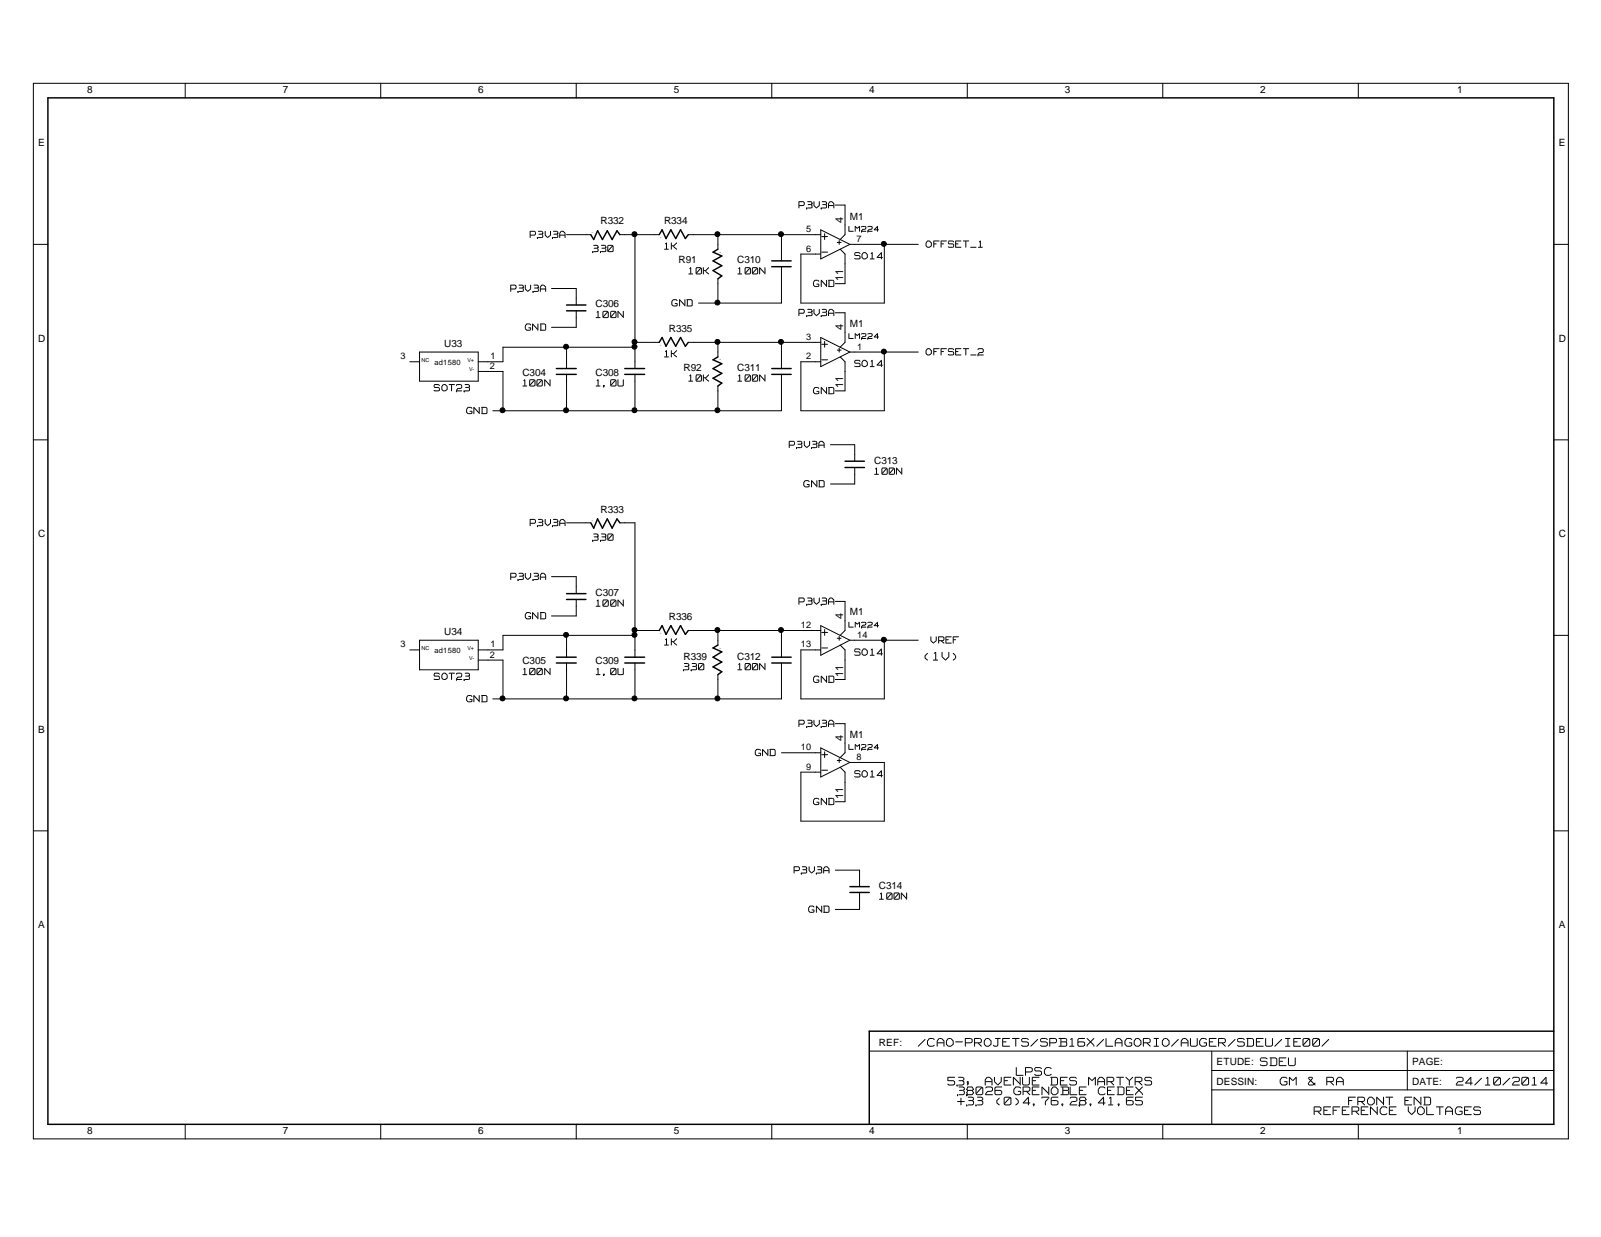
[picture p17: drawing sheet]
<svg xmlns="http://www.w3.org/2000/svg" width="279mm" height="216mm" viewBox="0 0 279 216" stroke-linecap="round" stroke-linejoin="round" font-family="sans-serif">
<defs><g id="words">
<g font-size="2.7" fill="#fff">
<text x="161.4" y="115.5">(1V)</text>
<text x="160.3" y="182.9">/CAO-PROJETS/SPB16X/LAGORIO/AUGER/SDEU/IE00/</text>
<text x="165.4" y="189.6">53, AVENUE DES MARTYRS</text>
<text x="167.1" y="191.3">38026 GRENOBLE CEDEX</text>
<text x="177.4" y="187.9">LPSC</text>
<text x="219.9" y="186.2">SDEU</text>
<text x="223.4" y="189.6">GM &amp; RA</text>
<text x="254.1" y="189.6">24/10/2014</text>
<text x="167.1" y="193.1">+33 (0)4.76.28.41.65</text>
<text x="229.3" y="194.8">REFERENCE VOLTAGES</text>
<text x="235.4" y="193.1">FRONT</text>
<text x="245" y="193.1">END</text>
</g>
<g font-size="2.2" fill="#fff">
<text x="92.5" y="41.6">P3V3A</text>
<text x="139.4" y="36.5">P3V3A</text>
<text x="103.4" y="44.1">330</text>
<text x="116" y="43.7">1K</text>
<text x="120.2" y="48">10K</text>
<text x="128.8" y="48">100N</text>
<text x="149.2" y="45.4">SO14</text>
<text x="161.6" y="43.3">OFFSET_1</text>
<text x="89.1" y="51">P3V3A</text>
<text x="117.2" y="53.6">GND</text>
<text x="142" y="50.2">GND</text>
<text x="91.7" y="57.8">GND</text>
<text x="104" y="55.6">100N</text>
<text x="139.4" y="55.3">P3V3A</text>
<text x="116" y="62.5">1K</text>
<text x="149.2" y="64.2">SO14</text>
<text x="161.6" y="62.1">OFFSET_2</text>
<text x="75.8" y="68.4">SOT23</text>
<text x="91.2" y="67.5">100N</text>
<text x="104" y="67.5">1.0U</text>
<text x="120.2" y="66.7">10K</text>
<text x="128.8" y="66.7">100N</text>
<text x="142" y="68.9">GND</text>
<text x="81.4" y="72.4">GND</text>
<text x="137.7" y="78.3">P3V3A</text>
<text x="152.6" y="83">100N</text>
<text x="140.3" y="85.2">GND</text>
<text x="92.5" y="91.9">P3V3A</text>
<text x="103.4" y="94.5">330</text>
<text x="89.1" y="101.3">P3V3A</text>
<text x="104" y="106">100N</text>
<text x="139.4" y="105.6">P3V3A</text>
<text x="91.7" y="108.2">GND</text>
<text x="116" y="112.8">1K</text>
<text x="162.5" y="112.4">VREF</text>
<text x="75.8" y="118.8">SOT23</text>
<text x="91.2" y="117.9">100N</text>
<text x="104" y="117.9">1.0U</text>
<text x="119.3" y="117.1">330</text>
<text x="128.8" y="117.1">100N</text>
<text x="142" y="119.3">GND</text>
<text x="149.2" y="114.5">SO14</text>
<text x="81.4" y="122.7">GND</text>
<text x="139.4" y="127">P3V3A</text>
<text x="131.8" y="132.1">GND</text>
<text x="149.2" y="135.8">SO14</text>
<text x="142" y="140.6">GND</text>
<text x="138.6" y="152.5">P3V3A</text>
<text x="141.1" y="159.4">GND</text>
<text x="153.5" y="157.1">100N</text>
</g>
<g font-size="1.9">
<text x="147.1" y="38.9" transform="rotate(-90 147.1 38.9)">4</text>
<text x="147.1" y="49" transform="rotate(-90 147.1 49)">11</text>
<text x="147.1" y="57.6" transform="rotate(-90 147.1 57.6)">4</text>
<text x="147.1" y="67.7" transform="rotate(-90 147.1 67.7)">11</text>
<text x="147.1" y="108" transform="rotate(-90 147.1 108)">4</text>
<text x="147.1" y="118.1" transform="rotate(-90 147.1 118.1)">11</text>
<text x="147.1" y="129.3" transform="rotate(-90 147.1 129.3)">4</text>
<text x="147.1" y="139.4" transform="rotate(-90 147.1 139.4)">11</text>
</g>
<g font-size="1.7">
<text x="15.2" y="16.2">8</text>
<text x="49.3" y="16.2">7</text>
<text x="83.5" y="16.2">6</text>
<text x="117.6" y="16.2">5</text>
<text x="151.7" y="16.2">4</text>
<text x="185.8" y="16.2">3</text>
<text x="219.9" y="16.2">2</text>
<text x="254.3" y="16.2">1</text>
<text x="6.7" y="25.5">E</text>
<text x="272" y="25.5">E</text>
<text x="104.8" y="39.2">R332</text>
<text x="115.9" y="39.2">R334</text>
<text x="148.3" y="38.3">M1</text>
<text x="118.4" y="46">R91</text>
<text x="128.7" y="46">C310</text>
<text x="103.9" y="53.7">C306</text>
<text x="6.7" y="59.7">D</text>
<text x="116.7" y="57.9">R335</text>
<text x="148.3" y="57">M1</text>
<text x="272" y="59.7">D</text>
<text x="77.5" y="60.5">U33</text>
<text x="91.2" y="65.6">C304</text>
<text x="103.9" y="65.6">C308</text>
<text x="119.3" y="64.7">R92</text>
<text x="128.7" y="64.7">C311</text>
<text x="152.5" y="81">C313</text>
<text x="104.8" y="89.5">R333</text>
<text x="6.7" y="93.8">C</text>
<text x="272" y="93.8">C</text>
<text x="103.9" y="104">C307</text>
<text x="148.3" y="107.4">M1</text>
<text x="77.5" y="110.8">U34</text>
<text x="116.7" y="108.3">R336</text>
<text x="91.2" y="116">C305</text>
<text x="103.9" y="116">C309</text>
<text x="119.3" y="115.1">R339</text>
<text x="128.7" y="115.1">C312</text>
<text x="6.7" y="127.9">B</text>
<text x="148.3" y="128.8">M1</text>
<text x="272" y="127.9">B</text>
<text x="153.4" y="155.2">C314</text>
<text x="6.7" y="162">A</text>
<text x="272" y="162">A</text>
<text x="153.4" y="182.5">REF:</text>
<text x="212.3" y="185.9">ETUDE:</text>
<text x="246.4" y="185.9">PAGE:</text>
<text x="212.3" y="189.3">DESSIN:</text>
<text x="246.4" y="189.3">DATE:</text>
<text x="15.2" y="197.8">8</text>
<text x="49.3" y="197.8">7</text>
<text x="83.5" y="197.8">6</text>
<text x="117.6" y="197.8">5</text>
<text x="151.7" y="197.8">4</text>
<text x="185.8" y="197.8">3</text>
<text x="219.9" y="197.8">2</text>
<text x="254.3" y="197.8">1</text>
</g>
<g font-size="1.7" fill="#fff">
<text x="148.1" y="40.4">LM224</text>
<text x="148.1" y="59.2">LM224</text>
<text x="148.1" y="109.5">LM224</text>
<text x="148.1" y="130.9">LM224</text>
</g>
<g font-size="1.6">
<text x="140.7" y="40.5">5</text>
<text x="140.7" y="43.9">6</text>
<text x="149.5" y="42.2">7</text>
<text x="140.7" y="59.3">3</text>
<text x="69.9" y="62.7">3</text>
<text x="85.5" y="64.4">2</text>
<text x="85.6" y="62.7">1</text>
<text x="140.7" y="62.7">2</text>
<text x="149.6" y="61">1</text>
<text x="69.9" y="113">3</text>
<text x="85.6" y="113">1</text>
<text x="139.8" y="109.6">12</text>
<text x="139.8" y="113">13</text>
<text x="149.6" y="111.3">14</text>
<text x="85.5" y="114.8">2</text>
<text x="139.8" y="131">10</text>
<text x="140.7" y="134.3">9</text>
<text x="149.5" y="132.7">8</text>
</g>
<g font-size="1.3">
<text x="75.8" y="63.7">ad1580</text>
<text x="75.8" y="114">ad1580</text>
</g>
<g font-size=".9">
<text x="73.6" y="63.1">NC</text>
<text x="81.6" y="63.1">V+</text>
<text x="81.9" y="64.8">V-</text>
<text x="73.6" y="113.4">NC</text>
<text x="81.6" y="113.4">V+</text>
<text x="81.9" y="115.2">V-</text>
</g>
<g font-size=".6">
<text x="126" y="44.2" transform="rotate(-90 126 44.2)">*</text>
<text x="126" y="62.9" transform="rotate(-90 126 62.9)">*</text>
<text x="126" y="113.3" transform="rotate(-90 126 113.3)">*</text>
</g>
<g font-size=".5">
<text x="103.3" y="40.8">*</text>
<text x="115.2" y="41.7">*</text>
<text x="115.2" y="60.5">*</text>
<text x="103.3" y="91.2">*</text>
<text x="115.2" y="110.8">*</text>
</g>
</g></defs>
<g fill="none" stroke="#000" stroke-width=".25">
<path d="M8.4 17.1h262.8v179.1h-262.8zM98.9 54.3h3.4M98.9 53.2h3.4M103.1 41l.5 .8 .7-1.5 .8 1.5 .9-1.5 .8 1.5 .9-1.5 .5 .7M115 41l.5-.9 .7 1.5 .9-1.5 .8 1.5 .9-1.5 .8 1.5 .5-.6M115 59.8l.5-.9 .7 1.5 .9-1.5 .8 1.5 .9-1.5 .8 1.5 .5-.6M125.3 43.5l-.9 .5 1.6 .7-1.6 .8 1.6 .9-1.6 .8 1.6 1-.7 .5M134.7 46.5h3.4M134.7 45.5h3.4M97.1 65.3h3.5M97.1 64.3h3.5M109 65.3h3.5"/>
<path d="M109 64.3h3.5M125.3 62.3l-.9 .5 1.6 .7-1.6 .8 1.6 .9-1.6 .8 1.6 .9-.7 .5M134.7 65.3h3.4M134.7 64.3h3.4M103.1 91.2l.5 1 .7-1.6 .8 1.6 .9-1.6 .8 1.6 .9-1.6 .5 .6M147.5 81.6h3.4M147.5 80.5h3.4M97.1 115.7h3.5M97.1 114.7h3.5M98.9 104.6h3.4M98.9 103.6h3.4M109 115.7h3.5"/>
<path d="M109 114.7h3.5M115 110l.5-.8 .7 1.5 .9-1.5 .8 1.5 .9-1.5 .8 1.5 .5-.7M125.3 112.6l-.9 .5 1.6 .7-1.6 .9 1.6 .8-1.6 .9 1.6 .8-.7 .6M134.7 115.7h3.4M134.7 114.7h3.4M148.3 155.8h3.4M148.3 154.7h3.4M271.2 180h-119.5v16.2"/>
</g>
<g fill="none" stroke="#000" stroke-width=".17">
<path d="M5.8 14.5h267.9v184.3h-267.9zM32.3 14.5v2.6M66.4 14.5v2.6M100.6 14.5v2.6M134.7 14.5v2.6M168.8 14.5v2.6M202.9 14.5v2.6M237 14.5v2.6M139.4 35.2h.7M139.4 35.3v1M139.5 35.9h.6M140.2 35.2l.2 .2"/>
<path d="M140.4 35.5v.1M140.4 35.7l-.2 .2M140.8 36.3h.1M140.9 35.2h.6M140.9 36.3h.6M141 35.7h.5M141.5 35.2l.2 .2M141.6 35.8l.1 .1M141.7 35.5h.1M141.7 36v.1M141.7 36.2l-.2 .1M141.7 35.5l-.2 .2"/>
<path d="M142 35.2v.6M142 35.9l.4 .3M143 35.2v.6M143 35.9l-.5 .4M143.3 36.3h.1M143.5 35.2h.5M143.5 36.3h.5M143.6 35.7h.4M144.1 35.2l.2 .2M144.2 35.8l.1 .1M144.3 35.5h.1M144.3 36.2l-.2 .1"/>
<path d="M144.3 36v.1M144.3 35.5l-.2 .2M144.6 35.6v.7M144.7 35.9h.7M144.8 35.2l-.2 .3M144.9 35.2h.2M145.2 35.2l.3 .3M145.5 35.6v.7M145.8 35.8h1.7v5.2l-.9 .8M148.1 39.5v.9M149.2 39.5l.3 .3M149.2 39.6v.8"/>
<path d="M150 39.5l-.4 .4M150 39.6v.8M150.4 39.5l-.1 .1M150.5 39.5h.4M150.9 39.5l.2 .1M151.1 39.7v.1M151.1 39.9l-.2 .1M151.5 39.5l-.1 .1M151.6 39.5h.4M152 39.5l.2 .1M152.2 39.7v.1M152.2 39.9l-.2 .1"/>
<path d="M153.1 39.6v.8M153.1 39.5l-.6 .6M5.8 42.7h2.6M89.1 49.8h.7M89.1 49.8v1.1M89.2 50.4h.6M89.9 49.8l.2 .1M90.1 50.3l-.2 .1M90.1 50v.2M90.4 50.9h.1M90.6 49.8h.5M90.6 50.9h.5"/>
<path d="M90.7 50.3h.4M91.2 49.8l.1 .1M91.2 50.4h.1M91.3 50h.1M91.3 50.5v.2M91.3 50.8l-.1 .1M91.3 50.1l-.1 .2M91.7 49.8v.6M91.7 57v.3M91.7 50.4l.3 .4M91.7 57.4l.2 .2M91.9 56.5l-.2 .4"/>
<path d="M92 56.5h.4M92 57.6h.4M92.3 57.2h.2M92.4 56.5l.2 .2M92.5 40.4h.7M92.5 40.4v1.1M92.6 49.8v.6M92.6 57.2v.3M92.6 41h.6M92.6 50.4l-.5 .5M92.6 57.6h-.2M92.9 56.6v1"/>
<path d="M92.9 56.5l.9 1M93 50.9h.1M93.2 49.8h.5M93.2 50.9h.5M93.3 40.4l.2 .1M93.3 50.3h.4M93.5 40.9l-.2 .1M93.5 40.6v.2M93.8 41.5h.1M93.8 49.8l.2 .1M93.9 50.4h.1M93.9 56.5v1.1"/>
<path d="M94 50h.1M94 40.4h.5M94 41.5h.5M94 50.5v.2M94 50.8l-.2 .1M94 50.1l-.2 .2M94 40.9h.5M94.3 50.2v.7M94.3 56.5h.7M94.3 57.6h.7M94.4 50.4h.7M94.4 56.6v1"/>
<path d="M94.6 40.4l.1 .1M94.6 49.8l-.3 .3M94.6 41h.1M94.6 49.8h.2M94.7 40.6h.1M94.7 41.1v.2M94.7 41.4l-.1 .1M94.7 40.7l-.1 .2M94.9 49.8l.3 .3M95.1 56.5l.1 .2M95.1 41l.4 .4M95.1 40.4v.6"/>
<path d="M95.2 50.2v.7M95.2 56.8v.7M95.2 57.6h-.1M96.1 40.4v.6M96.1 41l-.5 .5M96.2 50.4h4.4v2.8M96.4 41.5h.1M96.6 40.4h.5M96.6 41.5h.5M96.7 40.9h.4M97.2 40.4l.1 .1M97.3 41h.1"/>
<path d="M97.3 40.6h.1M97.3 41.1v.2M97.3 41.4l-.1 .1M97.3 40.7l-.1 .2M97.7 40.8v.7M97.8 41h.7M97.9 40.4l-.2 .3M98 40.4h.2M98.3 40.4l.3 .3M98.6 40.8v.7M98.9 41h4.2M100.6 54.3v2.8h-4.4"/>
<path d="M103.4 43.9h.1M103.6 43.9h.5M103.6 42.8h.5M103.7 43.3h.4M104 55.4h.7M104.2 42.8l.2 .2M104.3 43.4l.1 .1M104.4 43.1h.1M104.4 54.3l-.2 .2M104.4 43.6v.2M104.4 54.4v1M104.4 43.8l-.2 .1"/>
<path d="M104.4 43.2l-.2 .1M104.8 43.9h.1M105 43.9h.5M105 42.8h.5M105.1 43.3h.4M105.2 55.4h.1M105.2 54.6v.7M105.3 54.3l-.1 .2M105.4 55.4h.5M105.4 54.3h.5M105.6 42.8l.1 .2M105.6 43.4l.1 .1"/>
<path d="M105.7 43.1h.1M105.7 43.6v.2M105.7 43.8l-.1 .1M105.7 43.2l-.1 .1M105.9 54.6l-.6 .7M106 54.5h.1M106 54.3l.2 .2M106.1 43.8l.1 .1M106.1 43.1v.7M106.2 55.4h-.2M106.2 54.6v.7M106.2 42.8l-.1 .2"/>
<path d="M106.2 43.9h.5M106.2 42.8h.5M106.6 55.4h.1M106.6 54.6v.7M106.7 54.3l-.1 .2M106.7 55.4h.6M106.7 54.3h.6M106.7 43.1l-.5 .7M106.8 43h.1M106.8 42.8l.2 .2M107 43.8l-.2 .1M107 43.1v.7"/>
<path d="M107.3 54.6l-.6 .7M107.3 54.5h.1M107.3 54.3l.2 .2M107.5 55.4h-.2M107.5 54.6v.7M107.8 54.3l.9 1M107.8 54.4v1M108.2 41h6.8M108.8 54.3v1.1M110.8 41v23.3M110.8 59.8h4.2M116 43.5h.6"/>
<path d="M116.3 42.4l-.2 .2M116.3 42.5v.9M117.2 42.4v1.1M117.2 52.7v.4M117.2 53.1l.3 .3M117.2 42.9h.3M117.5 52.3l-.3 .3M117.6 43v.1M117.6 52.3h.3M117.6 53.4h.3M117.7 43.2l.4 .3M117.8 53h.3"/>
<path d="M118 52.3l.2 .2M118.1 42.4l-.5 .5M118.2 53.3l-.2 .1M118.2 53v.2M118.6 52.3l.8 .9M118.6 52.4v1M119.5 52.3v1.1M119.9 52.3h.6M119.9 53.4h.6M120 52.4v.9M120.1 41h23.1M120.1 59.8h23.1"/>
<path d="M120.2 47.8h.7M120.5 46.7l-.1 .2M120.5 46.8v.9M120.6 52.3l.2 .2M120.8 52.6v.6M120.8 53.3l-.2 .1M121.5 47.7l.1 .1M121.5 47v.6M121.6 46.7l-.1 .2M121.6 47.8h.6M121.6 46.7h.6M122.2 47l-.6 .6"/>
<path d="M122.2 46.9h.1M122.2 46.7l.2 .2M122.4 47.7l-.2 .1M122.4 47v.6M122.7 46.7v1.1M122.8 47.2h.3M123.2 47.3v.1M123.3 47.5l.4 .3M123.7 46.7l-.5 .5M125.3 41v2.5M125.3 48.7v4.2M125.3 59.8v2.5"/>
<path d="M128.8 47.8h.6M129.1 46.7l-.2 .2M129.1 46.8v.9M130 47v.6M130 47.7l.1 .1M130.1 46.7l-.1 .2M130.2 47.8h.5M130.2 46.7h.5M130.7 47l-.6 .6M130.8 46.9h.1M130.8 46.7l.2 .2M131 47v.6"/>
<path d="M131 47.7l-.2 .1M131.3 47v.6M131.3 47.7l.1 .1M131.4 46.7l-.1 .2M131.5 47.8h.5M131.5 46.7h.5M132 47l-.6 .6M132.1 46.9h.1M132.1 46.7l.1 .2M132.2 47v.6M132.2 47.7l-.1 .1M132.6 46.8v1"/>
<path d="M132.6 46.7l.8 .9M133.5 46.7v1.1M136.4 41v4.5M136.4 46.5v6.4h-14.5M136.4 59.8v4.5M139.4 54h.7M139.4 54.1v1M139.5 54.7h.6M140.2 54l.2 .2M140.4 54.3v.1M140.4 54.5l-.2 .2M140.8 55.1h.1"/>
<path d="M140.9 54h.6M140.9 55.1h.6M141 54.5h.5M141.5 54l.2 .2M141.6 54.6l.1 .1M141.7 54.3h.1M141.7 54.8v.1M141.7 55l-.2 .1M141.7 54.3l-.2 .2M142 49.3v.4M142 49.8l.2 .2M142 54v.6"/>
<path d="M142 54.7l.4 .3M142.2 48.9l-.2 .4M142.3 48.9h.3M142.3 50h.3M142.6 49.6h.2M142.7 48.9l.2 .2M142.9 49.6v.2M142.9 49.9l-.2 .1M143 54v.6M143 54.7l-.5 .4M143.2 40.1l5.1 2.6-5.1 2.5zM143.2 58.9l5.1 2.5-5.1 2.6z"/>
<path d="M143.3 55.1h.1M143.3 49v1M143.3 48.9l.9 .9M143.4 44h1M143.4 41.3h1M143.5 54h.5M143.5 55.1h.5M143.6 54.5h.4M143.9 40.8v1M143.9 59.6v1M144.1 54l.2 .2M144.2 54.6l.1 .1"/>
<path d="M144.3 54.3h.1M144.3 48.9v1.1M144.3 54.8v.1M144.3 55l-.2 .1M144.3 54.3l-.2 .2M144.6 54.4v.7M144.6 48.9h.7M144.6 50h.7M144.7 49v.9M144.7 54.7h.7M144.8 54l-.2 .3M144.9 54h.2"/>
<path d="M145.2 54l.3 .3M145.4 48.9l.1 .2M145.5 49.2v.6M145.5 54.4v.7M145.5 49.9l-.1 .1M145.8 54.6h1.7v5.2l-.9 .8M146.1 42.3h.7M146.5 42v.7M146.6 43.5l.9 .8v5.2h-1.7M148.1 58.2v.9M148.2 40.4h.7M148.2 59.1h.7"/>
<path d="M148.3 42.7h12M149.2 44.3h.1M149.2 44.4v.2M149.2 45.1v.1M149.2 58.2l.3 .3M149.2 44.1v.1M149.2 58.3v.8M149.3 45.2h.5M149.3 44.1h.5M149.3 44.6h.5M149.9 44.1l.2 .2M149.9 44.6l.2 .2"/>
<path d="M150 58.2l-.4 .4M150 58.3v.8M150.1 44.9v.1M150.1 45.1l-.2 .1M150.3 40.4h.1M150.3 59.1h.1M150.4 40.4h.7M150.4 59.1h.7M150.4 58.2l-.1 .1M150.4 44.5v.4M150.4 44.9l.3 .3M150.5 58.2h.4"/>
<path d="M150.6 40l-.3 .3M150.6 58.7l-.3 .3M150.7 40h.2M150.7 58.7h.2M150.7 44.1l-.3 .3M150.8 45.2h.1M150.8 44.1h.1M150.9 58.2l.2 .1M151 44.1l.4 .3M151.1 58.4v.1M151.1 58.6l-.2 .1M151.4 44.5v.4"/>
<path d="M151.4 44.9l-.4 .3M151.4 40.4h.1M151.4 59.1h.1M151.5 40.4h.7M151.5 58.2l-.1 .1M151.5 59.1h.7M151.6 58.2h.4M151.7 40l-.3 .3M151.7 58.7l-.3 .3M151.8 40h.2M151.8 58.7h.2M151.9 45.2h.6"/>
<path d="M152 58.2l.2 .1M152.2 44.2v.9M152.2 58.4v.1M152.2 58.6l-.2 .1M152.2 44.1l-.2 .2M152.6 40.1h.7M152.6 58.8h.7M153.1 58.3v.8M153.1 58.2l-.6 .6M153.1 44.9h.9M153.8 44.2v1M153.8 44.1l-.7 .8"/>
<path d="M154.3 42.7v10.2h-14.5v-8.6h3.4M161.6 42.5v.3M161.6 42.9l.3 .3M161.9 42.1l-.3 .3M161.9 43.2h.2M161.9 42.1h.2M162.2 42.1l.3 .3M162.5 42.5v.3M162.5 42.9l-.3 .3M163 42.1h.9M163 42.1v1.1M163 42.6h.4"/>
<path d="M164.2 42.1h1M164.2 42.1v1.1M164.3 42.6h.4M165.5 42.2v.1M165.5 42.4l.1 .2M165.5 43.1l.1 .1M165.6 42.1h.1M165.7 43.2h.5M165.7 42.6h.5M165.7 42.1h.5M166.3 42.1l.1 .1M166.3 42.6l.1 .1"/>
<path d="M166.4 42.8v.2M166.4 43.1l-.1 .1M166.8 42.1h.9M166.8 42.1v1.1M166.9 43.2h.8M166.9 42.6h.3M168.1 42.1h1M168.6 42.1v1.1M169.4 43.2h.9M170.8 43.2h.6M171.1 42.1l-.2 .1M171.1 42.1v1"/>
<path d="M271.2 42.7h2.5M5.8 76.8h2.6M71.5 63.1h1.7M73.2 61.4h10.3v5.1h-10.3zM75.8 67.3v.1M75.8 67.5v.1M75.8 68.1v.1M75.8 67.1v.1M75.9 67.6h.5M75.9 68.2h.5M75.9 67.1h.5M76.5 67.1l.2 .2"/>
<path d="M76.5 67.6l.2 .2M76.7 67.9v.2M76.7 68.1l-.2 .1M77.1 67.5v.4M77.1 68l.3 .2M77.4 67.1l-.3 .4M77.4 68.2h.2M77.4 67.1h.2M77.7 67.1l.3 .4M78 67.5v.4M78 68l-.3 .2M78.4 67.1h.9"/>
<path d="M78.8 67.2v1M79.7 68.2h.1M79.7 68.2h.9M79.7 67.1v.2M79.8 67.1h.5M79.9 67.8l-.2 .3M80 67.8h.3M80.4 67.1l.2 .2M80.6 67.4v.1M80.6 67.6l-.2 .2M81 68.2h.1M81.2 68.2h.5"/>
<path d="M81.2 67.1h.5M81.3 67.6h.4M81.4 71.5v.4M81.4 71.9l.3 .3M81.7 71.1l-.3 .3M81.8 71.1h.3M81.8 72.2h.3M81.8 67.1l.1 .2M81.9 67.7v.1M81.9 67.4h.1M81.9 67.9v.2M81.9 68.1l-.1 .1"/>
<path d="M81.9 67.5l-.1 .1M82 71.8h.3M82.2 71.1l.2 .2M82.4 71.8v.2M82.4 72.1l-.2 .1M82.7 71.2v1M82.7 71.1l.8 .9M83.5 64.8h4.3v6.9M83.6 71.1v1.1M84.1 71.1h.6M84.1 72.2h.6M84.1 71.2v.9"/>
<path d="M84.8 71.1l.2 .2M85 71.4v.6M85 72.1l-.2 .1M91.2 67.4h.7M91.6 66.3l-.2 .1M91.6 66.4v.9M92.4 67.3l.1 .1M92.4 66.5v.7M92.5 66.3l-.1 .1M92.6 67.4h.5M92.6 66.3h.5M93.1 66.5l-.6 .7"/>
<path d="M93.2 66.4h.1M93.2 66.3l.2 .1M93.4 67.3l-.2 .1M93.4 66.5v.7M93.7 67.3l.1 .1M93.7 66.5v.7M93.8 66.3l-.1 .1M93.9 67.4h.5M93.9 66.3h.5M94.4 66.5l-.6 .7M94.5 66.4h.1M94.5 66.3l.1 .1"/>
<path d="M94.6 67.3l-.1 .1M94.6 66.5v.7M95.1 66.3l.8 .9M95.1 66.4v1M96 66.3v1.1M98.9 60.6v3.7M98.9 65.3v6.4M104 67.4h.7M104.4 66.3l-.2 .1M104.4 66.4v.9M105.3 67.4h.1M105.3 67.3h.1"/>
<path d="M105.4 67.4h.1M105.5 67.3v.1M106.6 66.5v.7M106.6 67.3l.1 .1M106.7 66.3l-.1 .1M106.7 67.4h.6M106.7 66.3h.6M107.3 66.5l-.6 .7M107.3 66.4h.1M107.3 66.3l.2 .1M107.5 66.5v.7M107.5 67.3l-.2 .1"/>
<path d="M107.8 67.3l.1 .1M107.8 66.3v.9M108 67.4h.5M108.8 67.3l-.2 .1M108.8 66.3v.9M110.8 60.6h-23v2.5h-4.3M110.8 65.3v6.4M116 62.3h.6M116.3 61.2l-.2 .2M116.3 61.3v.9M117.2 61.2v1.1M117.2 61.7h.3"/>
<path d="M117.6 61.8v.1M117.7 62l.4 .3M118.1 61.2l-.5 .5M120.2 66.5h.7M120.5 65.4l-.1 .2M120.5 65.5v.9M121.5 65.7v.7M121.5 66.4l.1 .1M121.6 65.4l-.1 .2M121.6 66.5h.6M121.6 65.4h.6M122.2 65.7l-.6 .7"/>
<path d="M122.2 65.6h.1M122.2 65.4l.2 .2M122.4 65.7v.7M122.4 66.4l-.2 .1M122.7 65.4v1.1M122.8 65.9h.3M123.2 66v.1M123.3 66.2l.4 .3M123.7 65.4l-.5 .5M125.3 67.4v4.3M128.8 66.5h.6M129.1 65.4l-.2 .2"/>
<path d="M129.1 65.5v.9M130 65.7v.7M130 66.4l.1 .1M130.1 65.4l-.1 .2M130.2 66.5h.5M130.2 65.4h.5M130.7 65.7l-.6 .7M130.8 65.6h.1M130.8 65.4l.2 .2M131 65.7v.7M131 66.4l-.2 .1M131.3 65.7v.7"/>
<path d="M131.3 66.4l.1 .1M131.4 65.4l-.1 .2M131.5 66.5h.5M131.5 65.4h.5M132 65.7l-.6 .7M132.1 65.6h.1M132.1 65.4l.1 .2M132.2 65.7v.7M132.2 66.4l-.1 .1M132.6 65.5v1M132.6 65.4l.8 1M133.5 65.4v1.1"/>
<path d="M136.4 65.3v6.4h-50.4M137.7 77h.7M137.7 77.1v1M137.8 77.7h.6M138.5 77l.2 .2M138.7 77.5l-.2 .2M138.7 77.3v.1M139 78.1h.1M139.2 77h.5M139.2 78.1h.5M139.3 77.5h.4M139.8 77l.1 .2"/>
<path d="M139.8 77.6l.1 .1M139.9 77.3h.1M139.9 77.8v.2M139.9 78l-.1 .1M139.9 77.4l-.1 .1M140.4 77.7l.3 .3M140.4 77v.6M141.3 77v.6M141.3 77.7l-.5 .4M141.6 78.1h.1M141.8 77h.5M141.8 78.1h.5"/>
<path d="M141.9 77.5h.4M142 68.1v.3M142 68.5l.2 .2M142.2 67.6l-.2 .4M142.3 67.6h.3M142.3 68.7h.3M142.4 77l.2 .2M142.5 77.6l.1 .1M142.6 77.3h.1M142.6 77.8v.2M142.6 78l-.2 .1M142.6 77.4l-.2 .1"/>
<path d="M142.6 68.3h.2M142.7 67.6l.2 .2M142.9 68.3v.3M142.9 77.4v.7M142.9 68.6l-.2 .1M143 77.7h.7M143.2 77l-.3 .4M143.2 77h.2M143.3 67.7v1M143.3 67.6l.9 1M143.4 62.8h1M143.4 60.1h1"/>
<path d="M143.5 77l.3 .4M143.8 77.4v.7M144.3 67.6v1.1M144.6 67.6h.7M144.6 68.7h.7M144.7 67.7v.9M144.9 77.6h4.3v2.9M145.4 67.6l.1 .2M145.5 67.9v.7M145.5 68.6l-.1 .1M146.1 61.1h.7M146.5 60.8v.6"/>
<path d="M146.6 62.3l.9 .8v5.1h-1.7M148.3 61.4h12M149.2 63.1h.1M149.2 63.2v.2M149.2 63.9v.1M149.2 62.9v.1M149.3 64h.5M149.3 62.9h.5M149.3 63.4h.5M149.9 62.9l.2 .2M149.9 63.4l.2 .2M150.1 63.6v.2"/>
<path d="M150.1 63.9l-.2 .1M150.4 63.7l.3 .3M150.4 63.3v.3M150.7 62.9l-.3 .3M150.8 64h.1M150.8 62.9h.1M151 62.9l.4 .3M151.4 63.3v.3M151.4 63.7l-.4 .3M151.9 64h.6M152.2 63v.9M152.2 62.9l-.2 .2"/>
<path d="M153.1 63.7h.9M153.8 63v1M153.8 62.9l-.7 .8M154.3 61.4v10.3h-14.5v-8.6h3.4M161.6 61.7l.3 .3M161.6 61.3v.3M161.9 60.9l-.3 .3M161.9 60.9h.2M161.9 62h.2M162.2 60.9l.3 .3M162.5 61.3v.3M162.5 61.7l-.3 .3"/>
<path d="M163 60.9h.9M163 60.9v1.1M163 61.4h.4M164.2 60.9h1M164.2 60.9v1.1M164.3 61.4h.4M165.5 61v.1M165.5 61.2l.1 .2M165.5 61.9l.1 .1M165.6 60.9h.1M165.7 60.9h.5M165.7 61.4h.5"/>
<path d="M165.7 62h.5M166.3 60.9l.1 .1M166.3 61.4l.1 .1M166.4 61.6v.2M166.4 61.9l-.1 .1M166.8 60.9h.9M166.8 60.9v1.1M166.9 61.4h.3M166.9 62h.8M168.1 60.9h1M168.6 60.9v1.1M169.4 62h.9"/>
<path d="M170.7 62h.1M170.8 60.9l-.1 .1M170.8 62h.8M170.8 60.9h.5M170.9 61.5l-.2 .4M171 61.5h.3M171.4 60.9l.2 .1M171.6 61.1v.2M171.6 61.4l-.2 .1M271.2 76.8h2.5M92.5 90.7h.7M92.5 90.7v1.1"/>
<path d="M92.6 91.3h.6M93.3 90.7l.2 .1M93.5 90.9v.2M93.5 91.2l-.2 .1M93.8 91.8h.1M94 90.7h.5M94 91.8h.5M94 91.2h.5M94.6 90.7l.1 .1M94.6 91.2l.1 .1M94.7 90.9h.1M94.7 91.4v.2"/>
<path d="M94.7 91.7l-.1 .1M94.7 91l-.1 .2M95.1 90.7v.5M95.1 91.3l.4 .4M96.1 90.7v.5M96.1 91.3l-.5 .5M96.4 91.8h.1M96.6 90.7h.5M96.6 91.8h.5M96.7 91.2h.4M97.2 90.7l.1 .1M97.3 91.2v.1"/>
<path d="M97.3 90.9h.1M97.3 91.4v.2M97.3 91.7l-.1 .1M97.3 91l-.1 .2M97.7 91.1v.7M97.8 91.3h.7M97.9 90.7l-.2 .3M98 90.7h.2M98.3 90.7l.3 .3M98.6 91.1v.7M98.9 91.2h4.2M103.4 94.3h.1"/>
<path d="M103.6 94.3h.5M103.6 93.2h.5M103.7 93.7h.4M104.2 93.2l.2 .2M104.3 93.8l.1 .1M104.4 93.5h.1M104.4 94v.1M104.4 94.2l-.2 .1M104.4 93.5l-.2 .2M104.8 94.3h.1M105 94.3h.5M105 93.2h.5"/>
<path d="M105.1 93.7h.4M105.6 93.2l.1 .2M105.6 93.8l.1 .1M105.7 93.5h.1M105.7 94v.1M105.7 94.2l-.1 .1M105.7 93.5l-.1 .2M106.1 93.5v.6M106.1 94.2l.1 .1M106.2 93.2l-.1 .2M106.2 94.3h.5M106.2 93.2h.5"/>
<path d="M106.7 93.5l-.5 .6M106.8 93.4h.1M106.8 93.2l.2 .2M107 93.5v.6M107 94.2l-.2 .1M108.2 91.2h2.6v23.5M140.3 84.3v.3M140.3 84.7l.2 .3M140.5 83.9l-.2 .3M140.6 83.9h.3M140.6 85h.3M140.9 84.6h.2"/>
<path d="M141 83.9l.2 .2M141.2 84.6v.2M141.2 84.9l-.2 .1M141.6 83.9l.9 .9M141.6 84v1M142.6 83.9v1.1M142.9 83.9h.7M142.9 85h.7M143 84v.9M143.7 83.9l.1 .2M143.8 84.1v.7M143.8 84.9l-.1 .1"/>
<path d="M149.2 81.6v2.9h-4.3M152.6 82.8h.7M153 81.7l-.2 .2M153 81.8v.9M153.9 82.7l.1 .1M153.9 81.9v.7M154 81.7l-.1 .2M154.1 82.8h.5M154.1 81.7h.5M154.6 81.9l-.6 .7M154.7 81.9h.1M154.7 81.7l.1 .2"/>
<path d="M154.8 82.7l-.1 .1M154.8 81.9v.7M155.2 82.7l.1 .1M155.2 81.9v.7M155.3 81.7l-.1 .2M155.3 82.8h.6M155.3 81.7h.6M155.9 81.9l-.6 .7M155.9 81.9h.1M155.9 81.7l.2 .2M156.1 82.7l-.2 .1M156.1 81.9v.7"/>
<path d="M156.4 81.7l.9 .9M156.4 81.8v1M157.4 81.7v1.1M71.5 113.4h1.7M73.2 111.7h10.3v5.2h-10.3zM75.8 117.7v.1M75.8 117.8v.2M75.8 118.5v.1M75.8 117.5v.1M75.9 118.6h.5M75.9 118h.5M75.9 117.5h.5"/>
<path d="M76.5 117.5l.2 .2M76.5 118l.2 .2M76.7 118.3v.1M76.7 118.5l-.2 .1M77.1 118.3l.3 .3M77.1 117.9v.4M77.4 117.5l-.3 .3M77.4 118.6h.2M77.4 117.5h.2M77.7 117.5l.3 .3M78 117.9v.4M78 118.3l-.3 .3"/>
<path d="M78.4 117.5h.9M78.8 117.6v1M79.7 118.6h.1M79.7 118.6h.9M79.7 117.5v.2M79.8 117.5h.5M79.9 118.2l-.2 .3M80 118.2h.3M80.4 117.5l.2 .2M80.6 117.8v.1M80.6 118l-.2 .2M81 118.6h.1"/>
<path d="M81.2 118.6h.5M81.2 117.5h.5M81.3 118h.4M81.8 117.5l.1 .2M81.9 118.1v.1M81.9 117.8h.1M81.9 118.3v.1M81.9 118.5l-.1 .1M81.9 117.8l-.1 .2M83.5 115.2h4.3v6.8M89.1 100.1h.7M89.1 100.1v1.1"/>
<path d="M89.2 100.7h.6M89.9 100.1l.2 .1M90.1 100.3v.2M90.1 100.6l-.2 .1M90.4 101.2h.1M90.6 100.1h.5M90.6 101.2h.5M90.7 100.6h.4M91.2 100.1l.1 .1M91.2 117.8h.7M91.2 100.6l.1 .1M91.3 100.3h.1"/>
<path d="M91.3 100.8v.2M91.3 101.1l-.1 .1M91.3 100.4l-.1 .2M91.6 116.6l-.2 .2M91.6 116.7v1M91.7 100.1v.5M91.7 107.3v.4M91.7 107.8l.2 .2M91.7 100.7l.3 .4M91.9 106.9l-.2 .4M92 106.9h.4M92 108h.4"/>
<path d="M92.3 107.6h.2M92.4 106.9l.2 .2M92.4 116.9v.7M92.4 117.7l.1 .1M92.5 116.6l-.1 .2M92.6 107.9l-.2 .1M92.6 100.1v.5M92.6 107.6v.2M92.6 117.8h.5M92.6 116.6h.5M92.6 100.7l-.5 .5M92.9 106.9l.9 .9"/>
<path d="M92.9 107v1M93 101.2h.1M93.1 116.9l-.6 .7M93.2 116.8h.1M93.2 116.6l.2 .2M93.2 100.1h.5M93.2 101.2h.5M93.3 100.6h.4M93.4 116.9v.7M93.4 117.7l-.2 .1M93.7 116.9v.7M93.7 117.7l.1 .1"/>
<path d="M93.8 116.6l-.1 .2M93.8 100.1l.2 .1M93.9 117.8h.5M93.9 116.6h.5M93.9 100.6l.1 .1M93.9 106.9v1.1M94 100.3h.1M94 100.8v.2M94 101.1l-.2 .1M94 100.4l-.2 .2M94.3 106.9h.7M94.3 108h.7"/>
<path d="M94.3 100.5v.7M94.4 100.7h.7M94.4 107v.9M94.4 116.9l-.6 .7M94.5 116.8h.1M94.5 116.6l.1 .2M94.6 100.1l-.3 .3M94.6 116.9v.7M94.6 117.7l-.1 .1M94.6 100.1h.2M94.9 100.1l.3 .3M95.1 106.9l.1 .2"/>
<path d="M95.1 116.7v1.1M95.1 116.6l.8 1M95.2 100.5v.7M95.2 107.2v.6M95.2 107.9l-.1 .1M96 116.6v1.2M96.2 100.6h4.4v3M98.9 110.9v3.8M98.9 115.7v6.3M100.6 104.6v2.9h-4.4M104 117.8h.7M104 105.8h.7"/>
<path d="M104.4 104.7l-.2 .2M104.4 104.8v.9M104.4 116.7v1M104.4 116.6l-.2 .2M105.2 105.7l.1 .1M105.2 105v.6M105.3 117.8h.1M105.3 104.7l-.1 .2M105.3 117.7h.1M105.4 117.8h.1M105.4 105.8h.5M105.4 104.7h.5"/>
<path d="M105.5 117.7v.1M105.9 105l-.6 .6M106 104.9h.1M106 104.7l.2 .2M106.2 105v.6M106.2 105.7l-.2 .1M106.6 105v.6M106.6 116.9v.7M106.6 105.7l.1 .1M106.6 117.7l.1 .1M106.7 104.7l-.1 .2M106.7 116.6l-.1 .2"/>
<path d="M106.7 117.8h.6M106.7 116.6h.6M106.7 105.8h.6M106.7 104.7h.6M107.3 105l-.6 .6M107.3 116.9l-.6 .7M107.3 104.9h.1M107.3 116.8h.1M107.3 104.7l.2 .2M107.3 116.6l.2 .2M107.5 105v.6M107.5 116.9v.7"/>
<path d="M107.5 105.7l-.2 .1M107.5 117.7l-.2 .1M107.8 117.7l.1 .1M107.8 104.8v1M107.8 116.6v1M107.8 104.7l.9 .9M108 117.8h.5M108.8 117.7l-.2 .1M108.8 104.7v1.1M108.8 116.6v1M110.8 110h4.2M110.8 115.7v6.3"/>
<path d="M110.8 110.9h-23v2.5h-4.3M116 112.6h.6M116.3 111.5l-.2 .2M116.3 111.6v.9M117.2 111.5v1.1M117.2 112h.3M117.6 112.1v.1M117.7 112.2l.4 .4M118.1 111.5l-.5 .5M119.3 116.9h.1M119.4 116.9h.6M119.4 115.8h.6"/>
<path d="M119.5 116.3h.5M120 115.8l.2 .2M120.1 116.4l.1 .1M120.1 110h23.1M120.2 116.1h.1M120.2 116.6v.1M120.2 116.8l-.2 .1M120.2 116.1l-.2 .2M120.6 116.9h.1M120.8 116.9h.5M120.8 115.8h.5M120.9 116.3h.4"/>
<path d="M121.4 115.8l.2 .2M121.5 116.4l.1 .1M121.6 116.1h.1M121.6 116.8l-.2 .1M121.6 116.6v.1M121.6 116.1l-.2 .2M121.9 116.8l.1 .1M121.9 116.1v.6M122 115.8l-.1 .2M122.1 116.9h.5M122.1 115.8h.5M122.6 116.1l-.6 .6"/>
<path d="M122.7 116h.1M122.7 115.8l.1 .2M122.8 116.8l-.1 .1M122.8 116.1v.6M125.3 110v2.6M125.3 117.8v4.2M128.8 116.9h.6M129.1 115.8l-.2 .2M129.1 115.9v.9M130 116.8l.1 .1M130 116.1v.6M130.1 115.8l-.1 .2"/>
<path d="M130.2 116.9h.5M130.2 115.8h.5M130.7 116.1l-.6 .6M130.8 116h.1M130.8 115.8l.2 .2M131 116.8l-.2 .1M131 116.1v.6M131.3 116.8l.1 .1M131.3 116.1v.6M131.4 115.8l-.1 .2M131.5 116.9h.5M131.5 115.8h.5"/>
<path d="M132 116.1l-.6 .6M132.1 116h.1M132.1 115.8l.1 .2M132.2 116.8l-.1 .1M132.2 116.1v.6M132.6 115.8l.8 .9M132.6 115.9v1M133.5 115.8v1.1M136.4 110v4.7M136.4 115.7v6.3h-50.4M139.4 104.4h.7M139.4 104.5v1"/>
<path d="M139.5 105.1h.6M140.2 104.4l.2 .1M140.4 104.6v.2M140.4 104.9l-.2 .2M140.8 105.5h.1M140.9 104.4h.6M140.9 105.5h.6M141 104.9h.5M141.5 104.4l.2 .1M141.6 105l.1 .1M141.7 104.6h.1M141.7 105.1v.2"/>
<path d="M141.7 105.4l-.2 .1M141.7 104.7l-.2 .2M142 118.4v.4M142 118.9l.2 .2M142 104.4v.6M142 105.1l.4 .3M142.2 118l-.2 .3M142.3 118h.3M142.3 119.1h.3M142.6 118.7h.2M142.7 118l.2 .2M142.9 118.7v.2"/>
<path d="M142.9 119l-.2 .1M143 104.4v.6M143 105.1l-.5 .4M143.2 109.2l5.1 2.5-5.1 2.7zM143.3 105.5h.1M143.3 118.1v1M143.3 118l.9 .9M143.4 113.1h1M143.4 110.4h1M143.5 104.4h.5M143.5 105.5h.5M143.6 104.9h.4"/>
<path d="M143.9 109.9v1M144.1 104.4l.2 .1M144.2 105l.1 .1M144.3 104.6h.1M144.3 105.1v.2M144.3 118v1.1M144.3 105.4l-.2 .1M144.3 104.7l-.2 .2M144.6 104.8v.7M144.6 118h.7M144.6 119.1h.7M144.7 118.1v.9"/>
<path d="M144.7 105.1h.7M144.8 104.4l-.2 .3M144.9 104.4h.2M145.2 104.4l.3 .3M145.4 118l.1 .2M145.5 104.8v.7M145.5 118.3v.6M145.5 119l-.1 .1M145.8 105h1.7v5l-.9 .9M146.1 111.4h.7M146.5 111.1v.6M146.6 112.6l.9 .8v5.2h-1.7"/>
<path d="M148.1 108.6v.9M148.2 109.5h.7M148.3 111.7h12M149.2 113.4v.1M149.2 113.6v.2M149.2 114.3v.1M149.2 108.6l.3 .3M149.2 108.7v.8M149.2 113.3h.1M149.3 114.4h.5M149.3 113.3h.5M149.3 113.8h.5"/>
<path d="M149.9 113.3l.2 .1M149.9 113.8l.2 .1M150 108.6l-.4 .3M150 108.7v.8M150.1 114v.2M150.1 114.3l-.2 .1M150.3 109.5h.1M150.4 109.5h.7M150.4 108.6l-.1 .1M150.4 113.7v.3M150.4 114.1l.3 .3M150.5 108.6h.4"/>
<path d="M150.6 109.1l-.3 .3M150.7 109.1h.2M150.7 113.3l-.3 .3M150.8 114.4h.1M150.8 113.3h.1M150.9 108.6l.2 .1M151 113.3l.4 .3M151.1 108.8v.1M151.1 108.9l-.2 .2M151.4 113.7v.3M151.4 114.1l-.4 .3M151.4 109.5h.1"/>
<path d="M151.5 108.6l-.1 .1M151.5 109.5h.7M151.6 108.6h.4M151.7 109.1l-.3 .3M151.8 109.1h.2M151.9 114.4h.6M152 108.6l.2 .1M152.2 108.8v.1M152.2 113.3v1M152.2 108.9l-.2 .2M152.2 113.3l-.2 .1M152.6 109.2h.7"/>
<path d="M153.1 108.7v.8M153.1 108.6l-.6 .6M153.1 114.1h.9M153.8 113.3v1.1M153.8 113.3l-.7 .8M154.3 111.7v10.3h-14.5v-8.6h3.4M161.4 114.9l.5 .3M161.4 114.5v.3M161.9 114l-.5 .4M162.5 111.8l.3 .4M162.5 111.1v.6M162.9 115.2h.7"/>
<path d="M163.3 113.9l-.3 .1M163.3 113.9v1.2M163.4 111.1v.6M163.4 111.8l-.5 .4M163.8 111.1h.7M163.8 111.2v1M163.9 111.8h.6M164.3 111.9l.4 .3M164.4 113.9v.6M164.4 114.6l.5 .5M164.6 111.1l.1 .2M164.7 111.7l-.1 .1"/>
<path d="M164.7 111.4v.2M165.1 111.1h.9M165.1 111.2v1M165.2 111.7h.3M165.2 112.2h.8M165.6 113.9v.6M165.6 114.6l-.6 .6M166.3 111.1h1M166.3 114l.4 .4M166.3 111.2v1M166.4 111.7h.4M166.7 115l-.4 .2"/>
<path d="M166.8 114.4v.5M271.2 110.9h2.5M81.4 121.8v.4M81.4 122.2l.3 .3M81.7 121.4l-.3 .3M81.8 121.4h.3M81.8 122.5h.3M82 122.1h.3M82.2 121.4l.2 .2M82.4 122.4l-.2 .1M82.4 122.1v.2M82.7 121.4l.8 .9"/>
<path d="M82.7 121.5v1M83.6 121.4v1.1M84.1 121.4h.6M84.1 122.5h.6M84.1 121.5v.9M84.8 121.4l.2 .2M85 121.6v.7M85 122.4l-.2 .1M131.8 131.2v.4M131.8 131.6l.3 .3M132.1 130.8l-.3 .3M132.1 130.8h.4"/>
<path d="M132.1 131.9h.4M132.4 131.5h.3M132.6 130.8l.1 .2M132.7 131.8l-.1 .1M132.7 131.5v.2M133.1 130.8l.8 .9M133.1 130.9v1M134 130.8v1.1M134.3 130.8h.7M134.3 131.9h.7M134.4 130.9v.9M135.1 130.8l.2 .2"/>
<path d="M135.3 131v.7M135.3 131.8l-.2 .1M136.4 131.4h6.8M139.4 125.7h.7M139.4 125.8v1M139.5 126.4h.6M140.2 125.7l.2 .2M140.4 126v.1M140.4 126.2l-.2 .2M140.8 126.8h.1M140.9 125.7h.6M140.9 126.8h.6"/>
<path d="M141 126.2h.5M141.5 125.7l.2 .2M141.6 126.3l.1 .1M141.7 126h.1M141.7 126.5v.1M141.7 126.7l-.2 .1M141.7 126l-.2 .2M142 139.8v.3M142 125.7v.6M142 126.4l.4 .3M142.2 139.3l-.2 .4M142.3 139.3h.3"/>
<path d="M142.7 139.3l.2 .2M143 125.7v.6M143 126.4l-.5 .4M143.2 130.5l5.1 2.6-5.1 2.5zM143.3 126.8h.1M143.3 139.3l.9 1M143.3 139.4v1M143.4 134.4h1M143.4 131.7h1M143.5 125.7h.5M143.5 126.8h.5M143.6 126.2h.4"/>
<path d="M143.9 131.2v1M144.1 125.7l.2 .2M144.2 126.3l.1 .1M144.3 126h.1M144.3 126.5v.1M144.3 139.3v1.1M144.3 126.7l-.2 .1M144.3 126l-.2 .2M144.6 126.1v.7M144.6 139.3h.7M144.7 139.4v1M144.7 126.4h.7"/>
<path d="M144.8 125.7l-.2 .3M144.9 125.7h.2M145.2 125.7l.3 .3M145.4 139.3l.1 .2M145.5 126.1v.7M145.5 139.6v.7M145.8 126.3h1.7v5.1l-.9 .8M146.1 132.7h.7M146.5 132.4v.7M146.6 133.9l.9 .9v5.1h-1.7M148.1 129.9v.9M148.2 130.8h.7"/>
<path d="M148.3 133.1h6v10.2h-14.5v-8.5h3.4M149.2 134.7v.1M149.2 134.9v.1M149.2 135.5v.1M149.2 129.9l.3 .3M149.2 130v.8M149.2 134.5v.1M149.3 135.6h.5M149.3 134.5h.5M149.3 135h.5M149.9 134.5l.2 .2M149.9 135l.2 .2"/>
<path d="M150 129.9l-.4 .4M150 130v.8M150.1 135.3v.1M150.1 135.5l-.2 .1M150.3 130.8h.1M150.4 130.8h.7M150.4 129.9l-.1 .1M150.4 134.9v.4M150.4 135.4l.3 .2M150.5 129.9h.4M150.6 130.5l-.3 .2M150.7 130.5h.2"/>
<path d="M150.7 134.5l-.3 .4M150.8 135.6h.1M150.8 134.5h.1M150.9 129.9l.2 .1M151 134.5l.4 .4M151.1 130.1v.1M151.1 130.3l-.2 .2M151.4 134.9v.4M151.4 135.4l-.4 .2M151.4 130.8h.1M151.5 129.9l-.1 .1M151.5 130.8h.7"/>
<path d="M151.6 129.9h.4M151.7 130.5l-.3 .2M151.8 130.5h.2M151.9 135.6h.6M152 129.9l.2 .1M152.2 130.1v.1M152.2 134.6v.9M152.2 130.3l-.2 .2M152.2 134.5l-.2 .2M152.6 130.5h.7M153.1 130v.8M153.1 129.9l-.6 .6"/>
<path d="M153.1 135.4h.9M153.8 134.6v1M153.8 134.5l-.7 .9M5.8 145h2.6M138.6 151.3h.7M138.6 151.4v1M138.7 152h.6M139.3 151.3l.2 .1M139.5 151.8l-.2 .2M139.5 151.5v.2M139.8 152.4h.1M140 151.3h.5"/>
<path d="M140 152.4h.5M140.1 151.8h.4M140.6 151.3l.2 .1M140.7 151.9l.1 .1M140.8 151.5h.1M140.8 152v.2M140.8 152.3l-.2 .1M140.8 151.6l-.2 .2M141.1 158.6v.3M141.1 159l.3 .2M141.2 152l.3 .3M141.2 151.3v.6"/>
<path d="M141.4 158.1l-.3 .4M141.5 158.1h.3M141.5 159.2h.3M141.7 158.8h.3M141.9 158.1l.1 .2M142 140.2l.2 .2M142 159.2h-.1M142 158.8v.3M142.1 151.3v.6M142.1 152l-.5 .4M142.3 140.4h.3M142.5 152.4h.1"/>
<path d="M142.5 158.1l.8 1M142.5 158.2v1M142.6 140h.2M142.6 151.3h.6M142.6 152.4h.6M142.7 151.8h.5M142.9 140v.3M142.9 140.4h-.2M143.2 151.3l.2 .1M143.3 151.9l.1 .1M143.4 151.5h.1M143.4 152v.2"/>
<path d="M143.4 158.1v1.1M143.4 152.3l-.2 .1M143.4 151.6l-.2 .2M143.7 151.7v.7M143.7 158.1h.7M143.7 159.2h.7M143.8 152h.8M143.8 158.2v1M144 151.3l-.3 .3M144.1 151.3h.2M144.3 151.3l.4 .3M144.5 158.1l.2 .2"/>
<path d="M144.6 140.4h.7M144.7 151.7v.7M144.7 158.4v.7M144.7 159.2h-.2M145.5 140.4h-.1M145.8 151.9h4.2v2.8M150 155.8v2.9h-4.2M153.5 157h.7M153.8 155.9l-.2 .1M153.8 155.9v1M154.7 156.9l.1 .1M154.7 156.1v.7"/>
<path d="M154.8 155.9l-.1 .1M154.9 157h.5M154.9 155.9h.5M155.4 156.1l-.6 .7M155.5 156h.1M155.5 155.9l.2 .1M155.7 156.9l-.2 .1M155.7 156.1v.7M156 156.9l.1 .1M156 156.1v.7M156.1 155.9l-.1 .1M156.2 157h.5"/>
<path d="M156.2 155.9h.5M156.7 156.1l-.6 .7M156.8 156h.1M156.8 155.9l.2 .1M157 156.9l-.2 .1M157 156.1v.7M157.3 155.9l.8 .9M157.3 155.9v1.1M158.2 155.9v1.1M271.2 145h2.5M32.3 196.2v2.6M66.4 196.2v2.6"/>
<path d="M100.6 196.2v2.6M134.7 196.2v2.6M151.7 183.5h119.5M161.4 181.4l-1.1 1.2M161.9 181.8v.4M161.9 182.3l.3 .3M162.2 181.3l-.3 .4M162.3 182.6h.4M162.3 181.3h.4M162.8 181.3l.2 .1M163 182.4l-.2 .2M163.6 181.8v.8"/>
<path d="M163.6 182h1.1M163.9 181.3l-.3 .4M164 181.3h.2M164.3 181.3l.4 .4M164.7 181.8v.8M165.2 182.3l.3 .3M165.2 181.8v.4M165.4 189.2l.2 .2M165.4 188v.6M165.5 188h1.1M165.5 181.3l-.3 .4M165.5 188.6h.8"/>
<path d="M165.6 182.6h.2M165.6 181.3h.2M165.7 189.4h.6M165.9 181.3l.4 .4M166.3 181.8v.4M166.3 182.3l-.4 .3M166.3 188.6l.3 .2M166.6 189.2l-.3 .2M166.6 188.9v.2M166.8 181.8h1.2M167 189.4h.1M167.1 191.1h.1"/>
<path d="M167.1 192.3h1.2M167.3 188h.6M167.3 189.4h.6M167.4 189.7h.6M167.4 191.1h.6M167.4 188.6h.5M167.4 190.3h.6M167.7 191.7v1.1M168 188l.2 .2M168 189.7l.3 .2M168 188.7l.2 .1M168.1 190.4l.2 .1"/>
<path d="M168.2 188.3v.1M168.2 188.9v.2M168.2 189.2l-.2 .2M168.2 188.4l-.2 .2M168.3 190v.1M168.3 190.6v.2M168.3 190.9l-.3 .2M168.3 190.1l-.3 .2M168.5 181.3h.8M168.5 181.3v1.3M168.6 182h.7M168.7 191.1h.1"/>
<path d="M168.7 192.8h.1M168.8 188.8h.1M168.8 188.9v.1M168.8 196.2v2.6M168.9 189h.1M168.9 189.7l-.2 .4 .2 .2-.2 .4 .2 .4M168.9 189.3l-.1 .1M169 191.5h.6M169 192.8h.6M169 190.3h.6M169 189.7h.6M169 191.1h.6"/>
<path d="M169 188.8v.4M169.1 192.1h.5M169.4 181.3l.3 .1M169.7 181.8l-.3 .2M169.7 181.5v.3M169.7 189.7l.2 .4-.2 .2 .2 .4-.2 .4M169.7 191.5l.2 .2M169.7 192.2l.2 .1M169.9 191.7v.1M169.9 192.3v.3M169.9 192.7l-.2 .1M169.9 191.9l-.2 .2"/>
<path d="M170.1 181.3h.8M170.1 181.3v1.3M170.2 182h.7M170.3 192.8h.1M170.3 190.9l.2 .2M170.3 190v.8M170.5 189.7l-.2 .2M170.6 191.5h.6M170.6 192.8h.6M170.6 189.7h.6M170.6 191.1h.6M170.7 192.1h.5"/>
<path d="M170.8 182.1l.5 .5M171 181.3l.3 .1M171.2 190l-.8 .8M171.3 181.8l-.3 .2M171.3 181.5v.3M171.3 189.9h.1M171.3 189.7l.2 .2M171.3 191.5l.2 .2M171.3 192.2l.2 .1M171.5 190.9l-.2 .2M171.5 190v.8M171.5 191.7v.1"/>
<path d="M171.5 192.3v.3M171.5 192.7l-.2 .1M171.5 191.9l-.2 .2M171.8 182.3l.3 .3M171.8 181.8v.4M171.9 188.5v.9M172 188.8h1M172 191v.1M172.1 181.3l-.3 .4M172.1 191.1h1.1M172.2 182.6h.2M172.2 181.3h.2"/>
<path d="M172.2 189.7l-.2 .2M172.3 189.7h.6M172.3 188l-.4 .4M172.4 188h.2M172.4 190.5l-.4 .4M172.4 190.5h.5M172.5 181.3l.5 .4M172.7 188l.4 .4M173 181.8v.4M173 182.3l-.5 .3M173 189.7l.2 .2M173.1 188.5v.9"/>
<path d="M173.2 190v.2M173.2 190.3l-.2 .2M173.4 182.4l.1 .2M173.5 188v.7M173.5 188.8l.6 .5M173.6 182.6h.3M173.6 190.9l.2 .2M173.6 190v.8M173.7 181.3h.9M173.8 190.3l-.1 .1M173.8 189.7l-.2 .2M173.9 190.3h.6"/>
<path d="M173.9 189.7h.9M173.9 191.1h.6M174 192.5l.4 .3M174 192.2v.2M174.1 182.4l-.1 .2M174.1 181.3v1.1M174.4 191.7l-.4 .4M174.6 190.3l.2 .2M174.7 188.8l-.6 .6M174.7 188v.7M174.8 190.6v.2M174.8 190.9l-.2 .2"/>
<path d="M175 181.3h1.2M175 181.3v1.3M175.1 182.6h1.1M175.1 181.8h.5M175.2 188h1.2M175.2 192.7l.2 .1M175.2 188.1v1.3M175.2 191.7v.9M175.3 189.4h1.1M175.3 188.6h.5M175.4 191.5l-.2 .2M175.5 191.5h.6"/>
<path d="M175.5 192.8h.6M176.1 191.7l-.8 .9M176.2 191.7h.1M176.2 191.5l.2 .2M176.4 192.7l-.2 .1M176.4 191.7v.9M176.7 181.3h1.2M176.8 188l1.1 1.1M176.8 188.1v1.3M176.9 190.2v.4M176.9 190.7l.4 .4M177.3 189.7l-.4 .4"/>
<path d="M177.3 191.7l.3 .3M177.3 181.3v1.3M177.4 189.7h.4M177.4 191.1h.4M177.4 186.3v1.4M177.4 187.7h1.1M177.6 192.6l-.3 .2M177.7 190.5h.3M177.7 192.1v.4M177.9 189.7l.2 .2M178 188v1.4M178.1 190.9l-.2 .2"/>
<path d="M178.1 190.5v.3M178.3 181.4v.2M178.3 181.7l.2 .1M178.3 182.4l.2 .2M178.5 181.3h-.1M178.5 189.2l.1 .2M178.5 188v1.1M178.5 182.6h.6M178.5 181.3h.6M178.5 181.8h.6M178.5 189.7h.9M178.5 189.8v1.3"/>
<path d="M178.6 190.5h.8M178.6 192.5h1.1M178.7 189.4h.6M179 186.3h.8M179 186.4v1.3M179 187.1h.8M179.2 181.3l.3 .1M179.2 181.8l.3 .2M179.2 190.6l.5 .5M179.5 182.1v.3M179.5 191.6v1.2M179.5 182.4l-.3 .2"/>
<path d="M179.5 189.7l.2 .2M179.5 191.5l-1 1M179.6 189.2l-.2 .2M179.6 188v1.1M179.7 190.3l-.2 .2M179.7 190v.2M179.9 186.3l.2 .2M180.1 188h1.2M180.1 189.7h1.2M180.1 186.9l-.2 .2M180.1 186.6v.2M180.1 188.1v1.3"/>
<path d="M180.1 189.8v1.3M180.2 189.4h1.1M180.2 190.3h.5M180.2 191.1h1.1M180.2 188.6h.5M180.3 192.7h.1M180.3 192.8h.1M180.4 192.8h.1M180.5 192.7v.1M180.6 186.5v.2M180.6 186.8l.1 .1M180.6 187.5l.1 .2"/>
<path d="M180.7 186.3v.1M180.8 186.3h.6M180.8 187.7h.6M180.8 186.9h.6M181.1 181.4l-1.2 1.2M181.5 186.3l.3 .2M181.5 186.9l.3 .2M181.6 181.4v.2M181.6 181.7l.2 .1M181.6 182.4l.2 .2M181.8 181.3h-.1M181.8 187.2v.2"/>
<path d="M181.8 187.5l-.3 .2M181.8 182.6h.6M181.8 181.3h.6M181.8 181.8h.6M181.8 189.8v1.3M181.8 191.5v.2M181.8 189.7l1.1 1.1M181.9 191.5h1M182.3 186.8v.5M182.3 187.3l.3 .4M182.4 192.3v.5M182.5 181.3l.3 .1"/>
<path d="M182.5 181.8l.3 .2M182.6 186.3l-.3 .5M182.7 186.3h.4M182.7 187.7h.4M182.8 182.1v.3M182.8 182.4l-.3 .2M182.9 191.7l-.5 .6M183 189.7v1.4M183 191.5v.2M183.2 181.3h.8M183.2 186.3l.3 .2M183.2 181.3v1.3"/>
<path d="M183.3 182h.7M183.4 188h.8M183.4 189.4h.8M183.5 190.7l.3 .4M183.5 190.2v.4M183.5 191.7v.9M183.5 192.7l.1 .1M183.5 187.5l-.3 .2M183.5 188.1v1.2M183.6 192.1l-.1 .1M183.6 191.5l-.1 .2M183.7 192.1h.6"/>
<path d="M183.7 191.5h.9M183.7 192.8h.6M183.8 189.7l-.3 .4M183.9 189.7h.2M183.9 191.1h.2M184.1 181.3l.3 .1M184.2 189.7l.4 .4M184.3 188l.3 .2M184.4 181.8l-.3 .2M184.4 181.5v.3M184.4 192.1l.2 .2M184.6 189.2l-.3 .2"/>
<path d="M184.6 188.3v.8M184.6 190.2v.4M184.6 192.3v.3M184.6 190.7l-.4 .4M184.6 192.7l-.2 .1M184.8 182.6h1.1M184.8 181.3h1.1M185.1 188h1.1M185.1 188.1v1.3M185.1 189.4h1.1M185.1 189.7h1.1M185.1 191.1h1.1"/>
<path d="M185.1 188.6h.6M185.1 181.3v1.2M185.2 181.8h.7M185.3 192.7h.1M185.3 192.8h.1M185.4 192.8h.1M185.5 189.8v1.2M185.5 192.7v.1M185.6 190.3h.6M186 181.8l.2 .2M186 181.3l.2 .1M186.2 181.7l-.1 .1"/>
<path d="M186.2 181.5v.1M186.2 182.1v.3M186.2 182.4l-.2 .2M186.3 189.7l.2 .2M186.3 190.3l.2 .2M186.5 190.1l-.1 .1M186.5 190v.1M186.5 190.6v.2M186.5 190.9l-.2 .2M186.7 182.6h.7M186.7 188.2v.2M186.7 188.4l.1 .2"/>
<path d="M186.7 189.2l.1 .2M186.8 189.7v1.4M186.8 192.8h.1M186.8 192.8h1.1M186.8 191.1h1.1M186.8 188v.1M186.9 188h.6M186.9 189.4h.6M186.9 188.6h.6M186.9 191.5l-.1 .2M187 191.5h.6M187.1 181.3l-.3 .1"/>
<path d="M187.1 192.3l-.3 .4M187.1 181.3v1.2M187.2 192.3h.4M187.6 188l.3 .2M187.6 188.6l.3 .2M187.7 191.5l.2 .2M187.9 188.9v.2M187.9 189.2l-.3 .2M187.9 191.7v.3M187.9 192.1l-.2 .2M188.1 182.4l.2 .2M188.1 181.5v.9"/>
<path d="M188.3 181.8l-.1 .1M188.3 181.3l-.2 .1M188.4 192.8h.1M188.4 182.6h.6M188.4 181.3h.9M188.4 181.8h.6M188.4 189.7h1.1M188.4 189.8v1.3M188.4 190.3h.6M188.4 191.1h1.1M188.5 191.5l-.1 .4 .1 .2-.1 .4 .1 .3M188.6 192.1h.6"/>
<path d="M188.6 191.5h.6M188.6 192.8h.6M189 181.8l.3 .2M189.3 182.1v.3M189.3 182.4l-.3 .2M189.3 191.5l.2 .4-.2 .2 .2 .4-.2 .3M189.7 182.5v.1M189.7 181.3l1.1 1.1M190 188l.5 .5M190 188.1v1.3M190.2 192.7h.1M190.2 192.8h.1"/>
<path d="M190.3 192.8h.1M190.4 192.7v.1M190.9 182.4v.2M190.9 181.3l-1.2 1.1M191.2 188.1v1.3M191.2 188l-.6 .6M191.6 188.5v.9M191.7 188.8h1M191.7 190.2v.4M191.7 190.7l.3 .4M191.7 192.5h1.1M191.9 188l-.3 .4"/>
<path d="M192 188h.3M192 189.7l-.3 .4M192.1 189.7h.4M192.1 191.1h.4M192.3 188l.5 .4M192.6 189.7l.2 .2M192.6 181.4l-1.2 1.2M192.6 191.6v1.2M192.6 191.5l-.9 1M192.8 188.5v.9M192.8 190.9l-.2 .2M193 181.3v1.3"/>
<path d="M193.1 182.6h1.1M193.2 188h.8M193.2 188.1v1.3M193.3 188.8h.7M193.3 189.7h1.2M193.3 189.8v1.3M193.4 190.3h.5M193.4 191.1h1.1M193.4 192.8h.8M193.9 191.5l-.3 .2M193.9 188.9l.5 .5M193.9 191.6v1.2"/>
<path d="M194.1 188l.3 .2M194.4 188.6l-.3 .2M194.4 188.3v.2M194.6 181.8v.8M194.7 182h1M194.9 188h1.2M195 181.3l-.4 .4M195 189.7h.8M195 191.1h.8M195.1 181.3h.2M195.1 192.7h.1M195.1 189.8v1.2"/>
<path d="M195.1 192.8h.1M195.2 192.8h.1M195.3 192.7v.1M195.4 181.3l.4 .4M195.5 188.1v1.3M195.8 181.8v.8M195.9 189.7l.3 .2M196.2 190.9l-.3 .2M196.2 190v.8M196.3 182.3l.4 .3M196.3 181.8v.4M196.5 188l.5 .5"/>
<path d="M196.6 189.7h1.2M196.6 192.7l.1 .1M196.6 189.8v1.3M196.6 191.7v.9M196.7 181.3l-.4 .4M196.7 190.3h.5M196.7 191.1h1.1M196.7 182.6h.5M196.7 181.3h.5M196.7 192.1v.1M196.7 191.5l-.1 .2M196.8 192.1h.6"/>
<path d="M196.8 191.5h1M196.8 192.8h.6M197.1 182h.3M197.1 188.7v.7M197.3 181.3l.2 .1M197.5 182.4l-.2 .2M197.5 182v.4M197.5 192.1l.3 .2M197.7 188l-.6 .6M197.8 192.3v.3M197.8 192.7l-.3 .1M197.9 182.3l.4 .3"/>
<path d="M197.9 181.8v.4M198.1 188h.8M198.1 188.1v1.3M198.2 188.8h.7M198.2 191v.1M198.2 191.5v.6M198.2 192.7l.2 .1M198.2 189.7l1.1 1.1M198.3 181.3l-.4 .4M198.3 192.1h.7M198.3 191.5h1.1M198.4 182.6h.2"/>
<path d="M198.4 181.3h.2M198.4 192.8h.6M198.7 181.3l.4 .4M198.8 188.9l.5 .5M199 188l.3 .2M199.1 181.8v.4M199.1 182.3l-.4 .3M199.1 192.1l.3 .2M199.3 188.6l-.3 .2M199.3 188.3v.2M199.4 190.9v.2M199.4 192.3v.3"/>
<path d="M199.4 192.7l-.3 .1M199.4 189.7l-1.2 1.2M199.5 181.3h.9M199.5 181.3v1.3M199.6 182h.8M199.8 188.2v.2M199.8 188.4l.2 .2M199.8 189.2l.2 .2M200 188l-.1 .1M200 188h.6M200 189.4h.6M200 188.6h.6"/>
<path d="M200.2 182.1l.5 .5M200.5 181.3l.2 .1M200.7 181.8l-.2 .2M200.7 181.5v.3M200.7 188l.3 .2M200.7 188.6l.3 .2M201 188.9v.2M201 189.2l-.3 .2M201.4 182.6h.8M201.4 181.3h.8M201.8 181.3v1.2M202.8 182.3l.4 .3"/>
<path d="M202.8 181.8v.4M202.9 196.2v2.6M203.2 181.3l-.4 .4M203.3 182.6h.2M203.3 181.3h.2M203.6 181.3l.4 .4M204 181.8v.4M204 182.3l-.4 .3M205.6 181.4l-1.2 1.2M206.1 181.8v.8M206.2 182h1M206.5 181.3l-.4 .4"/>
<path d="M206.6 181.3h.2M206.9 181.3l.4 .4M207.3 181.8v.8M207.8 182.4l.1 .2M207.8 181.3v1.1M208 182.6h.6M208.9 182.4l-.2 .2M208.9 181.3v1.1M209.4 181.8v.4M209.4 182.3l.3 .3M209.7 181.3l-.3 .4M209.8 182.6h.4"/>
<path d="M209.8 181.3h.4M210.1 182h.4M210.3 181.3l.2 .1M210.5 182.4l-.2 .2M210.5 182v.4M211.1 181.3h1.1M211.1 181.3v1.3M211.1 182.6h1.1M211.1 181.8h.5M211.5 183.5v12.7M211.5 190.2h59.7M211.5 186.8h59.7"/>
<path d="M212.7 181.3h.8M212.7 181.3v1.3M212.7 182h.8M213.3 182.1l.5 .5M213.6 181.3l.2 .1M213.8 181.8l-.2 .2M213.8 181.5v.3M215.5 181.4l-1.1 1.2M216 181.4v.2M216 181.7l.1 .1M216 182.4l.1 .2M216.1 181.3h-.1"/>
<path d="M216.2 182.6h.6M216.2 181.3h.6M216.2 181.8h.6M216.9 181.3l.2 .1M216.9 181.8l.2 .2M217.1 182.1v.3M217.1 182.4l-.2 .2M217.6 182.6h.8M217.6 181.3h.8M217.7 181.3v1.2M218.5 181.3l.3 .1M218.8 182.4l-.3 .2"/>
<path d="M218.8 181.5v.9M219.3 181.3h1.2M219.3 181.3v1.3M219.4 182.6h1.1M219.4 181.8h.5M219.9 184.8v.2M219.9 185.1l.2 .1M219.9 185.8l.2 .2M220.1 184.6l-.1 .1M220.2 186h.6M220.2 185.2h.6M220.2 184.6h.6"/>
<path d="M220.9 184.6l.2 .2M220.9 185.2l.2 .2M220.9 182.4l.1 .2M220.9 181.3v1.1M221.1 185.5v.2M221.1 185.8l-.2 .2M221.1 182.6h.6M221.6 186h.9M221.6 184.6h.9M221.8 184.7v1.2M222.1 182.4l-.3 .2M222.1 181.3v1.1"/>
<path d="M222.6 184.6l.2 .2M222.8 185.8l-.2 .2M222.8 184.9v.8M223.2 184.6h1.2M223.2 184.7v1.3M223.3 186h1.1M223.3 185.2h.5M223.4 188.5v.5M223.4 189l.4 .4M223.7 181.4l-1.2 1.2M223.8 188l-.4 .4M223.8 188h.5"/>
<path d="M223.8 189.4h.5M224.2 188.8h.3M224.3 188l.3 .2M224.3 182.6h.8M224.3 181.3h.8M224.6 189.2l-.3 .2M224.6 188.8v.3M224.8 181.3v1.2M224.9 185.8l.1 .2M224.9 184.6v1.1M225 188l.5 .5M225 188.1v1.3"/>
<path d="M225.1 186h.6M225.8 181.3h1.2M225.8 181.3v1.3M225.9 182.6h1.1M225.9 181.8h.5M226 185.8l-.2 .2M226 184.6v1.1M226.2 188.1v1.3M226.2 188l-.6 .6M227.4 182.4l.2 .2M227.4 181.5v.9M227.6 181.3l-.2 .1"/>
<path d="M227.6 182.6h.6M227.6 181.3h.6M228.2 181.5l-.7 .9M228.3 189.2l.2 .2M228.3 189v.1M228.3 181.4h.2M228.3 181.3l.3 .1M228.4 188.3l1.1 1.1M228.5 188l-.2 .2M228.6 188h.2M228.6 189.4h.4M228.6 182.4l-.3 .2"/>
<path d="M228.6 181.5v.9M228.9 188l.2 .2M229 188.3l-.6 .7M229.1 182.4l.2 .2M229.1 181.5v.9M229.3 181.3l-.2 .1M229.3 182.6h.6M229.3 181.3h.6M229.3 193.2h.9M229.3 193.3v1.2M229.4 194h.8M229.5 189l-.4 .4"/>
<path d="M229.9 181.5l-.7 .9M230 181.4h.2M230 181.3l.3 .1M230 194l.5 .5M230.3 182.4l-.3 .2M230.3 193.2l.2 .2M230.3 181.5v.9M230.5 193.8l-.2 .2M230.5 193.4v.3M231 193.2h1.2M231 193.3v1.2M231.1 193.8h.5"/>
<path d="M231.1 194.5h1.1M231.5 188h.9M231.5 188.1v1.3M231.6 188.8h.8M231.9 181.4l-1.2 1.2M232.2 188.9l.5 .5M232.5 188l.2 .2M232.6 193.2h1.2M232.6 193.3v1.2M232.7 188.6l-.2 .2M232.7 188.3v.2M232.7 193.8h.5"/>
<path d="M233.2 188.5v.9M233.3 188.8h1M233.6 188l-.4 .4M233.7 188h.2M234 188l.4 .4M234.3 193.2h1.1M234.3 193.3v1.2M234.3 193.8h.5M234.3 194.5h1.1M234.4 188.5v.9M235.4 191.5h1.1M235.4 191.6v1.2"/>
<path d="M235.4 192.1h.5M235.9 193.2h.9M235.9 193.3v1.2M236 194h.8M236.6 194l.5 .5M236.9 193.2l.2 .2M237 191.5h.8M237 191.6v1.2M237 192.3h.8M237 196.2v2.6M237.1 193.8l-.2 .2M237.1 193.4v.3"/>
<path d="M237.6 193.2h1.1M237.6 193.3v1.2M237.6 193.8h.5M237.6 194.5h1.1M237.6 192.3l.5 .5M237.9 191.5l.2 .2M238.1 192.1l-.2 .2M238.1 191.7v.3M238.7 192.5l.3 .3M238.7 192v.4M239 191.5l-.3 .4M239.1 191.5h.2"/>
<path d="M239.1 192.8h.2M239.2 193.2l1.1 1.1M239.2 193.3v1.2M239.4 191.5l.4 .4M239.8 192v.4M239.8 192.5l-.4 .3M240.3 191.5l1.1 1.1M240.3 191.6v1.2M240.3 193.2v1.3M240.9 193.7v.4M240.9 194.2l.3 .3M241.2 193.2l-.3 .4"/>
<path d="M241.3 193.2h.4M241.3 194.5h.4M241.4 191.5v1.3M241.8 193.2l.2 .2M241.9 191.5h1.2M242 194.4l-.2 .1M242.5 193.2h1.1M242.5 191.6v1.2M242.5 193.3v1.2M242.5 193.8h.6M242.5 194.5h1.1M245.2 191.5h1.2"/>
<path d="M245.2 191.6v1.2M245.3 192.1h.5M245.3 192.8h1.1M245.6 183.5v6.7M245.8 193.2v.7M245.8 194l.5 .5M246.8 191.5l1.1 1.1M246.8 191.6v1.2M247 193.2v.7M247 194l-.6 .5M247.4 194.2l.3 .3M247.4 193.7v.4"/>
<path d="M247.7 193.2l-.3 .4M247.8 193.2h.3M247.8 194.5h.3M248 191.5v1.3M248.1 193.2l.5 .4M248.5 191.5h.8M248.5 192.8h.8M248.6 193.7v.4M248.6 194.2l-.5 .3M248.6 191.6v1.2M249 193.2v1.3M249.1 194.5h1.1"/>
<path d="M249.4 191.5l.3 .2M249.7 192.7l-.3 .1M249.7 191.7v.9M250.7 193.2h1.2M251.3 193.3v1.2M252.3 193.7v.8M252.4 194h1M252.6 193.2l-.3 .4M252.7 193.2h.3M253 193.2l.5 .4M253.5 193.7v.8M254 193.7v.4"/>
<path d="M254 194.2l.3 .3M254.1 189.3v.1M254.2 189.4h1.1M254.3 193.2l-.3 .4M254.3 188l-.2 .2M254.4 188h.6M254.4 193.2h.4M254.4 194.5h.4M254.5 188.8l-.4 .4M254.6 188.8h.4M254.7 194h.4M254.9 193.2l.3 .2"/>
<path d="M255.1 188l.2 .2M255.2 194.4l-.3 .1M255.2 194v.3M255.3 188.3v.2M255.3 188.6l-.2 .2M255.6 193.2h1.2M255.6 193.3v1.2M255.7 193.8h.5M255.7 194.5h1.1M255.8 189h1.1M256.7 188.1v1.3M256.7 188l-.9 1"/>
<path d="M257.2 193.4v.1M257.2 193.6l.2 .2M257.2 194.4l.2 .1M257.4 193.2l-.1 .1M257.5 193.2h.5M257.5 193.8h.5M257.5 194.5h.5M258.1 193.2l.3 .2M258.1 193.8l.3 .2M258.4 194v.3M258.4 194.4l-.3 .1M258.6 188.2l-1.2 1.2"/>
<path d="M259.2 189.4h.8M259.7 188l-.3 .2M259.7 188.1v1.2M260.7 189.2l.1 .2M260.7 188.3v.8M260.8 188l-.1 .2M260.9 188h.6M260.9 189.4h.6M261.5 188.3l-.7 .8M261.6 188.2h.2M261.6 188l.3 .2M261.9 189.2l-.3 .2"/>
<path d="M261.9 188.3v.8M263.5 188.2l-1.2 1.2M264 189.3v.1M264.1 189.4h1.1M264.1 188l-.1 .2M264.2 188h.6M264.3 188.8l-.3 .4M264.4 188.8h.4M264.9 188l.3 .2M265.2 188.3v.2M265.2 188.6l-.3 .2M265.6 189.2l.1 .2"/>
<path d="M265.6 188.3v.8M265.7 188l-.1 .2M265.8 188h.6M265.8 189.4h.6M266.4 188.3l-.7 .8M266.5 188.2h.2M266.5 188l.3 .2M266.8 189.2l-.3 .2M266.8 188.3v.8M267.4 189.4h.7M267.8 188l-.3 .2M267.8 188.1v1.2"/>
<path d="M269 189h1.1M269.8 188.1v1.3M269.8 188l-.9 1"/>
<circle cx="110.7" cy="59.7" r=".43"/>
<circle cx="110.7" cy="40.9" r=".43"/>
<circle cx="125.2" cy="52.8" r=".43"/>
<circle cx="125.2" cy="59.7" r=".43"/>
<circle cx="125.2" cy="40.9" r=".43"/>
<circle cx="136.3" cy="40.9" r=".43"/>
<circle cx="136.3" cy="59.7" r=".43"/>
<circle cx="154.2" cy="42.6" r=".43"/>
<circle cx="87.7" cy="71.6" r=".43"/>
<circle cx="98.8" cy="71.6" r=".43"/>
<circle cx="98.8" cy="60.5" r=".43"/>
<circle cx="110.7" cy="71.6" r=".43"/>
<circle cx="110.7" cy="60.5" r=".43"/>
<circle cx="125.2" cy="71.6" r=".43"/>
<circle cx="154.2" cy="61.4" r=".43"/>
<circle cx="98.8" cy="110.8" r=".43"/>
<circle cx="110.7" cy="110.8" r=".43"/>
<circle cx="110.7" cy="110" r=".43"/>
<circle cx="125.2" cy="110" r=".43"/>
<circle cx="136.3" cy="110" r=".43"/>
<circle cx="154.2" cy="111.7" r=".43"/>
<circle cx="87.7" cy="121.9" r=".43"/>
<circle cx="98.8" cy="121.9" r=".43"/>
<circle cx="110.7" cy="121.9" r=".43"/>
<circle cx="125.2" cy="121.9" r=".43"/>
</g>
<g fill="#000">
<circle cx="110.7" cy="59.7" r=".43"/>
<circle cx="110.7" cy="40.9" r=".43"/>
<circle cx="125.2" cy="52.8" r=".43"/>
<circle cx="125.2" cy="59.7" r=".43"/>
<circle cx="125.2" cy="40.9" r=".43"/>
<circle cx="136.3" cy="40.9" r=".43"/>
<circle cx="136.3" cy="59.7" r=".43"/>
<circle cx="154.2" cy="42.6" r=".43"/>
<circle cx="87.7" cy="71.6" r=".43"/>
<circle cx="98.8" cy="71.6" r=".43"/>
<circle cx="98.8" cy="60.5" r=".43"/>
<circle cx="110.7" cy="71.6" r=".43"/>
<circle cx="110.7" cy="60.5" r=".43"/>
<circle cx="125.2" cy="71.6" r=".43"/>
<circle cx="154.2" cy="61.4" r=".43"/>
<circle cx="98.8" cy="110.8" r=".43"/>
<circle cx="110.7" cy="110.8" r=".43"/>
<circle cx="110.7" cy="110" r=".43"/>
<circle cx="125.2" cy="110" r=".43"/>
<circle cx="136.3" cy="110" r=".43"/>
<circle cx="154.2" cy="111.7" r=".43"/>
<circle cx="87.7" cy="121.9" r=".43"/>
<circle cx="98.8" cy="121.9" r=".43"/>
<circle cx="110.7" cy="121.9" r=".43"/>
<circle cx="125.2" cy="121.9" r=".43"/>
</g>
<use href="#words"/>
</svg>
